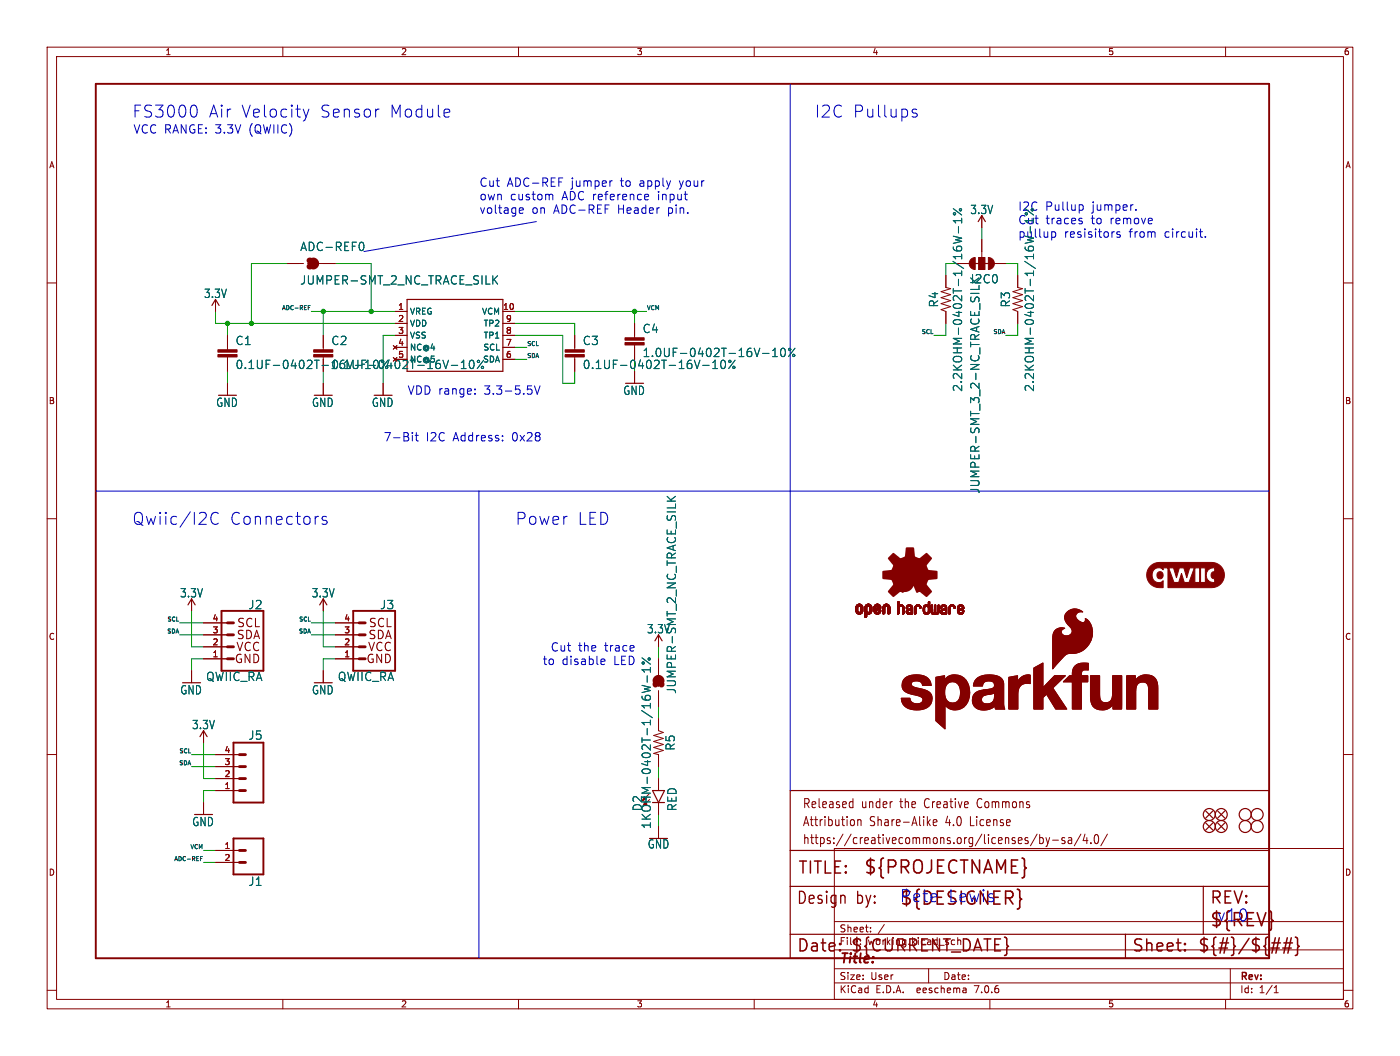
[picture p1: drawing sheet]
<svg xmlns="http://www.w3.org/2000/svg" width="297mm" height="224mm" viewBox="0 0 297 224" stroke-linecap="round" stroke-linejoin="round" font-family="sans-serif">
<defs><g id="words">
<g font-size="3.8" fill="#840000">
<text x="183.1" y="185.7">${PROJECTNAME}</text>
<text x="190.8" y="192.3">${DESIGNER}</text>
<text x="256.5" y="196.9">${REV}</text>
</g>
<g font-size="3.5" fill="#0000c2">
<text x="27.9" y="25.2">FS3000</text>
<text x="44.1" y="25.2">Air</text>
<text x="50.9" y="25.2">Velocity</text>
<text x="67.6" y="25.2">Sensor</text>
<text x="82.3" y="25.2">Module</text>
<text x="172.7" y="25.2">I2C</text>
<text x="180.8" y="25.2">Pullups</text>
<text x="27.9" y="111.5">Qwiic/I2C</text>
<text x="48.6" y="111.5">Connectors</text>
<text x="109.2" y="111.5">Power</text>
<text x="122.4" y="111.5">LED</text>
<text x="190.8" y="191.5">Pete</text>
<text x="201" y="191.5">Lewis</text>
<text x="258.1" y="195.6">v10</text>
</g>
<g font-size="3.5" fill="#840000">
<text x="169.2" y="185.7">TITLE:</text>
<text x="168.9" y="192.1">Design</text>
<text x="181.6" y="192.1">by:</text>
<text x="256.5" y="192.1">REV:</text>
<text x="168.9" y="202.2">Date:</text>
<text x="180.3" y="202.2">${CURRENT_DATE}</text>
<text x="240" y="202.2">Sheet:</text>
<text x="254" y="202.2">${#}/${##}</text>
</g>
<text font-size="2.8" fill="#840000" x="178" y="204.8">Title:</text>
<g font-size="2.7" fill="#840000">
<text x="170.2" y="171.7">Released</text>
<text x="182.7" y="171.7">under</text>
<text x="191.1" y="171.7">the</text>
<text x="196.5" y="171.7">Creative</text>
<text x="208" y="171.7">Commons</text>
<text x="170.2" y="175.5">Attribution</text>
<text x="170.2" y="179.3">https://creativecommons.org/licenses/by-sa/4.0/</text>
<text x="184.5" y="175.5">Share-Alike</text>
<text x="200.8" y="175.5">4.0</text>
<text x="206.2" y="175.5">License</text>
</g>
<g font-size="2.5" fill="#0000c2">
<text x="28.2" y="28.5">VCC RANGE: 3.3V</text>
<text x="52.8" y="28.5">(QWIIC)</text>
<text x="101.6" y="39.7">Cut</text>
<text x="107.5" y="39.7">ADC-REF</text>
<text x="121.1" y="39.7">jumper</text>
<text x="131.6" y="39.7">to</text>
<text x="135.7" y="39.7">apply</text>
<text x="144.3" y="39.7">your</text>
<text x="101.6" y="42.6">own</text>
<text x="101.6" y="45.5">voltage</text>
<text x="108.1" y="42.6">custom</text>
<text x="112.7" y="45.5">on</text>
<text x="117.4" y="45.5">ADC-REF</text>
<text x="119.2" y="42.6">ADC reference</text>
<text x="131" y="45.5">Header</text>
<text x="139.6" y="42.6">input</text>
<text x="141.7" y="45.5">pin.</text>
<text x="221.7" y="44.8">Pullup</text>
<text x="221.8" y="47.7">traces</text>
<text x="231.4" y="47.7">to</text>
<text x="231.6" y="44.8">jumper.</text>
<text x="235.5" y="47.7">remove</text>
<text x="225.7" y="50.6">resisitors</text>
<text x="239.5" y="50.6">from</text>
<text x="247" y="50.6">circuit.</text>
<text x="86.4" y="83.8">VDD range:</text>
<text x="102.7" y="83.8">3.3-5.5V</text>
<text x="81.3" y="93.7">7-Bit</text>
<text x="90.3" y="93.7">I2C</text>
<text x="96" y="93.7">Address:</text>
<text x="108.6" y="93.7">0x28</text>
<text x="115.1" y="141.2">to</text>
<text x="116.8" y="138.3">Cut</text>
<text x="119.2" y="141.2">disable</text>
<text x="122.7" y="138.3">the</text>
<text x="128.3" y="138.3">trace</text>
<text x="130.2" y="141.2">LED</text>
</g>
<g font-size="2.5" fill="#006464">
<text x="205.8" y="45.6">3.3V</text>
<text x="215.9" y="44.8">I2C</text>
<text x="215.9" y="47.7">Cut</text>
<text x="63.6" y="53.4">ADC-REF0</text>
<text x="215.9" y="50.6">pullup</text>
<text x="43.2" y="63.4">3.3V</text>
<text x="63.6" y="60.6">JUMPER-SMT_2_NC_TRACE_SILK</text>
<text x="199.2" y="65.3" transform="rotate(-90 199.2 65.3)">R4</text>
<text x="205.8" y="60.3">I2C0</text>
<text x="214.5" y="65.3" transform="rotate(-90 214.5 65.3)">R3</text>
<text x="136.2" y="70.8">C4</text>
<text x="49.9" y="73.4">C1</text>
<text x="70.2" y="73.4">C2</text>
<text x="123.5" y="73.4">C3</text>
<text x="136.2" y="75.9">1.0UF-0402T-16V-10%</text>
<text x="49.9" y="78.5">0.1UF-0402T-16V-10%</text>
<text x="70.2" y="78.5">0.1UF-0402T-16V-10%</text>
<text x="123.5" y="78.5">0.1UF-0402T-16V-10%</text>
<text x="132.1" y="84">GND</text>
<text x="204.3" y="83.2" transform="rotate(-90 204.3 83.2)">2.2KOHM-0402T-1/16W-1%</text>
<text x="219.6" y="83.2" transform="rotate(-90 219.6 83.2)">2.2KOHM-0402T-1/16W-1%</text>
<text x="45.8" y="86.5">GND</text>
<text x="66.1" y="86.5">GND</text>
<text x="78.8" y="86.5">GND</text>
<text x="208" y="104.8" transform="rotate(-90 208 104.8)">JUMPER-SMT_3_2-NC_TRACE_SILK</text>
<text x="38.1" y="126.9">3.3V</text>
<text x="52.6" y="129.4">J2</text>
<text x="66.1" y="126.9">3.3V</text>
<text x="80.6" y="129.4">J3</text>
<text x="137.2" y="134.5">3.3V</text>
<text x="38.2" y="147.5">GND</text>
<text x="43.7" y="144.6">QWIIC_RA</text>
<text x="66.1" y="147.5">GND</text>
<text x="71.6" y="144.6">QWIIC_RA</text>
<text x="143.6" y="147.2" transform="rotate(-90 143.6 147.2)">JUMPER-SMT_2_NC_TRACE_SILK</text>
<text x="40.7" y="154.8">3.3V</text>
<text x="52.6" y="157.1">J5</text>
<text x="143.4" y="159.3" transform="rotate(-90 143.4 159.3)">R5</text>
<text x="136.4" y="172.1" transform="rotate(-90 136.4 172.1)">D2</text>
<text x="143.7" y="172.1" transform="rotate(-90 143.7 172.1)">RED</text>
<text x="40.7" y="175.4">GND</text>
<text x="138.3" y="175.9" transform="rotate(-90 138.3 175.9)">1KOHM-0402T-1/16W-1%</text>
<text x="137.3" y="180.1">GND</text>
<text x="52.6" y="188.1">J1</text>
</g>
<g font-size="2.5" fill="#840000">
<text x="50.1" y="135.8">SDA</text>
<text x="50.2" y="133.3">SCL</text>
<text x="78" y="135.8">SDA</text>
<text x="78.1" y="133.3">SCL</text>
<text x="49.6" y="140.9">GND</text>
<text x="50" y="138.4">VCC</text>
<text x="77.6" y="140.9">GND</text>
<text x="77.9" y="138.4">VCC</text>
</g>
<g font-size="2.1" fill="#840000">
<text x="178" y="197.9">Sheet:</text>
<text x="178" y="200.6">File:</text>
<text x="184.1" y="200.6">working.kicad_sch</text>
<text x="178" y="208">Size:</text>
<text x="184.7" y="208">User</text>
<text x="200" y="208">Date:</text>
<text x="263" y="208.2">Rev:</text>
<text x="178" y="210.8">KiCad</text>
<text x="185.7" y="210.8">E.D.A.</text>
<text x="194.6" y="210.8">eeschema</text>
<text x="207" y="210.8">7.0.6</text>
<text x="263" y="210.8">Id:</text>
<text x="267.1" y="210.8">1/1</text>
</g>
<g font-size="1.8" fill="#840000">
<text x="35" y="11.9">1</text>
<text x="85" y="11.9">2</text>
<text x="135" y="11.9">3</text>
<text x="185" y="11.9">4</text>
<text x="235" y="11.9">5</text>
<text x="285" y="11.9">6</text>
<text x="10.3" y="35.9">A</text>
<text x="285.3" y="35.9">A</text>
<text x="10.3" y="85.9">B</text>
<text x="285.3" y="85.9">B</text>
<text x="10.3" y="135.9">C</text>
<text x="285.3" y="135.9">C</text>
<text x="10.3" y="185.9">D</text>
<text x="285.3" y="185.9">D</text>
<text x="35" y="213.8">1</text>
<text x="85" y="213.8">2</text>
<text x="135" y="213.8">3</text>
<text x="185" y="213.8">4</text>
<text x="235" y="213.8">5</text>
<text x="285" y="213.8">6</text>
</g>
<g font-size="1.8" fill="#a90000">
<text x="84.4" y="65.8">1</text>
<text x="106.6" y="65.8">10</text>
<text x="84.4" y="68.3">2</text>
<text x="84.4" y="70.9">3</text>
<text x="107.2" y="70.9">8</text>
<text x="107.2" y="68.3">9</text>
<text x="84.4" y="73.4">4</text>
<text x="84.4" y="75.9">5</text>
<text x="107.2" y="75.9">6</text>
<text x="107.2" y="73.4">7</text>
<text x="45" y="131.8">4</text>
<text x="73" y="131.8">4</text>
<text x="45" y="136.9">2</text>
<text x="45" y="134.4">3</text>
<text x="73" y="136.9">2</text>
<text x="73" y="134.4">3</text>
<text x="45" y="139.4">1</text>
<text x="73" y="139.4">1</text>
<text x="47.6" y="159.8">4</text>
<text x="47.6" y="167.4">1</text>
<text x="47.6" y="164.8">2</text>
<text x="47.6" y="162.3">3</text>
<text x="47.6" y="180.1">1</text>
<text x="47.6" y="182.6">2</text>
</g>
<g font-size="1.8" fill="#006464">
<text x="86.9" y="66.9">VREG</text>
<text x="86.9" y="69.4">VDD</text>
<text x="86.9" y="72">VSS</text>
<text x="102.2" y="66.9">VCM</text>
<text x="102.5" y="72">TP1</text>
<text x="102.5" y="69.4">TP2</text>
<text x="86.9" y="74.5">NC@4</text>
<text x="86.9" y="77.1">NC@5</text>
<text x="102.4" y="77.1">SDA</text>
<text x="102.5" y="74.5">SCL</text>
</g>
<g font-size="1.2" fill="#0f0f0f">
<text x="59.7" y="65.8">ADC-REF</text>
<text x="137.2" y="65.8">VCM</text>
<text x="195.4" y="70.9">SCL</text>
<text x="210.6" y="70.9">SDA</text>
<text x="111.8" y="73.4">SCL</text>
<text x="111.8" y="76">SDA</text>
<text x="35.4" y="131.8">SCL</text>
<text x="63.3" y="131.8">SCL</text>
<text x="35.3" y="134.4">SDA</text>
<text x="63.3" y="134.4">SDA</text>
<text x="37.9" y="159.8">SCL</text>
<text x="37.9" y="162.3">SDA</text>
<text x="36.8" y="182.6">ADC-REF</text>
<text x="40.2" y="180.1">VCM</text>
</g>
</g></defs>
<g fill="none" stroke="#840000" stroke-width=".21">
<path d="M10 10h277v203.9h-277zM12 12h273v199.9h-273zM60 10v2M110 10v2M160 10v2M210 10v2M260 10v2M10 60h2M61 55.9h3.4M67.7 55.9h3.4M200.7 58.4v2.6l1 .2-2.1 .6 2.1 .7-2.1 .6 2.1 .7-2.1 .6 2.1 .6-2.1 .7 1.1 .3v2.6M203.2 55.9h2.5"/>
<path d="M207.6 54.6h1.3v2.6h-1.3zM208.3 45.7v2.6M208.3 50.8v3.8M210.8 55.9h2.6M215.9 58.4v2.6l1 .2-2 .6 2 .7-2 .6 2 .7-2 .6 2 .6-2 .7 1 .3v2.6M285 60h2M45.7 63.5v2.5M48.3 71.1v3.1M48.3 75.7v3M68.6 71.1v3.1M68.6 75.7v.5M83.4 73.3l.8 .7"/>
<path d="M83.8 66h2.6M83.8 68.6h2.6M83.8 71.1h2.6M83.8 73.7h2.6M84.2 73.3l-.8 .7M106.7 66h2.5M106.7 68.6h2.5M106.7 71.1h2.5M106.7 73.7h2.5M106.7 76.2h2.5M121.9 71.1v3.1M121.9 75.7v3"/>
<path d="M134.6 68.6v3M134.6 73.2v3M134.6 78.7v2.6M48.3 81.3v2.5M68.6 81.3v2.5M81.3 81.3v2.5M10 110h2M285 110h2M40.6 127v2.5M43.2 139.7h5.1M43.2 137.2h5.1M43.2 134.6h5.1"/>
<path d="M43.2 132.1h5.1M68.6 127v2.5M71.1 139.7h5.1M71.1 137.2h5.1M71.1 134.6h5.1M71.1 132.1h5.1M139.7 134.6v2.6M139.7 139.7v3.4M10 160h2M40.6 142.2v2.6M43.2 154.9v2.6M68.6 142.2v2.6"/>
<path d="M139.7 146.4v3.5M139.7 152.4v2.5l1 .4-2 .7 2 .6-2 .6 2 .7-2 .6 2 .6-2 .7 1 .2v2.6M285 160h2M43.2 170.2v2.5M45.7 160h5.1M45.7 167.6h5.1M45.7 165.1h5.1M45.7 162.6h5.1M139.7 165.1v2.5M139.7 170.2v2.5M139.7 175.3v2.5M177 179.9h108v32h-108z"/>
<path d="M180.5 170l.4 .1M180.9 169.3v2M180.9 171.2l-.4 .1M181.2 174v.9M182 173.8v1.3M182 174l.2-.2 .4 .1 .1 1.2M196.9 174.4l.5 .7M197.4 173.8l-.7 .7M198 174.4l.8-.1-.1-.4-.5-.1-.2 .3 .1 .9h.6M220 176.9l-1.4 2.5M220.6 177v1.9M220.6 177.7l.4-.1 .3 .4-.1 .8h-.6"/>
<path d="M221.9 177.6l.4 1.3M222.3 178.9l-.4 .6M222.7 177.6l-.4 1.3M223.3 178.2h1.2M225.9 177.7l-.4-.1-.2 .3v.3l.6 .1v.5h-.6M226.7 177.7h.6l.1 1.2M227.4 178.1l-.6 .1a.4 .4 0 0 0-.2 .3 .4 .4 0 0 0 .2 .4l.6-.1M229.3 176.9l-1.4 2.5M230.2 176.9l-.4 1.4h1M230.6 177.6v1.3M231.4 178.7v.2M232.4 177.1l.3-.1a1.34 1.34 0 0 1 0 1.9h-.2a1.44 1.44 0 0 1-.1-1.8z"/>
<path d="M234.9 176.9l-1.4 2.5M45.7 180.3h5.1M45.7 182.9h5.1M177 195.4h108M184.7 197.5v.1M184.7 196.7v.1M187.6 196l-1.3 2M10 210h2M60 211.9v2M110 211.9v2M160 211.9v2M177 208.4h108"/>
<path d="M177 205.4h108M177 201.4h108M197 205.4v3M204.9 209.6l.1 .9M205 210.4l-.2 .1M205 209.9h-.2M210 211.9v2M260 211.9v2M261 205.4v6.5M270.3 210.5h.9M270.3 209.4l.4-.4v1.5M285 210h2"/>
</g>
<path d="M20.3 17.8h248.9v185.4h-248.9zM47 129.5h8.9v12.7h-8.9zM74.9 129.5h8.9v12.7h-8.9zM49.5 157.5h6.4v12.7h-6.4zM49.5 177.8h6.4v7.6h-6.4z" fill="none" stroke="#840000" stroke-width=".41"/>
<g fill="none" stroke="#840000" stroke-width=".61">
<path d="M48.3 139.7h1.2M48.3 137.2h1.2M48.3 134.6h1.2M48.3 132.1h1.2M76.2 139.7h1.3M76.2 137.2h1.3M76.2 134.6h1.3M76.2 132.1h1.3M50.8 167.6h1.3M50.8 165.1h1.3M50.8 162.6h1.3M50.8 160h1.3"/>
<path d="M50.8 180.3h1.3M50.8 182.9h1.3"/>
</g>
<g fill="none" stroke="#840000" stroke-width=".25">
<path d="M65.3 55.9h1.8M206.5 55.9h3.8M207.5 47l.8-1.3 .7 1.3M45 64.8l.7-1.3 .8 1.3M86.4 63.5h20.3v15.2h-20.3zM39.9 128.3l.7-1.3 .8 1.3M67.8 128.3l.8-1.3 .7 1.3M138.9 135.9l.8-1.3 .8 1.3M42.4 156.2l.8-1.3 .7 1.3M139.7 143.8v1.7M138.4 170.2h2.6M138.4 167.6h2.6l-1.3 2.6z"/>
<path d="M167.6 167.6h101.6v35.6h-101.6zM255.8 174.5l1.5 1.5M255.8 172l1.5 1.5M257.3 174.5l-1.5 1.5M257.3 172l-1.5 1.5M258.3 174.5l1.5 1.5M258.3 172l1.5 1.5M259.8 172l-1.5 1.5M259.8 174.5l-1.5 1.5M167.6 198.1h101.6M167.6 180.3h101.6M167.6 188h101.6"/>
<path d="M238.8 198.1v5.1M255.3 188v10.1"/>
<circle cx="256.5" cy="175.3" r="1.27"/>
<circle cx="256.5" cy="172.7" r="1.27"/>
<circle cx="259.1" cy="172.7" r="1.27"/>
<circle cx="259.1" cy="175.3" r="1.27"/>
<circle cx="264.2" cy="172.7" r="1.27"/>
<circle cx="264.2" cy="175.3" r="1.27"/>
<circle cx="266.7" cy="172.7" r="1.27"/>
<circle cx="266.7" cy="175.3" r="1.27"/>
</g>
<g fill="#840000" stroke="#840000" stroke-width=".21">
<path d="M245.6 121.4a.7 .7 0 0 1 1 .1 .7 .7 0 0 1 0 1 .7 .7 0 0 1-1 0 .92 .92 0 0 1 0-1.1z"/>
<path d="M244.1 120l.8-.5 1-.2h11.2a2.67 2.67 0 0 1 2.7 2.7 2.67 2.67 0 0 1-2.8 2.6h-9.2v-4.2h.1l1.2 3.1h.9l.7-1.9 .5 1.9h1l1.2-3.1h.1v3.1h2.2l.6-.4 .5 .3 .9 .1v-.8a.73 .73 0 0 1-.8-.7 .73 .73 0 0 1 .8-.8v-.8h-.2a1.59 1.59 0 0 0-1.5 .9 1.59 1.59 0 0 0 .3 1.8l-.6 .4v-3.1h-1v3.1h-.2v-3.1h-2.1l-.6 2.1-.6-2.1h-1l-.6 2.1-.7-2.1h-2.1v.4a1.41 1.41 0 0 0-1.8-.2 1.41 1.41 0 0 0-.6 1.7 1.35 1.35 0 0 0 .9 1.2 1.35 1.35 0 0 0 1.5-.4v1.5h-.8a2.67 2.67 0 0 1-2.5-1.6 2.67 2.67 0 0 1 .6-3z"/>
<path d="M132.6 72.6h4.1v.6h-4.1z"/>
<path d="M132.6 71.6h4.1v.5h-4.1z"/>
<path d="M203.8 146.8l1.9 .1-.4 2-1.7-.8z"/>
<path d="M219.3 141.7l2-1.1v5.2l2.4-2.5h2.3l-2.7 2.6 3 4.5h-2.3l-2-3.2-.7 .7v2.5h-2z"/>
<path d="M208.7 146.3l1.2-.2 .3 1.1-1.2 .2z"/>
<path d="M214 143.6l1.9-.3v1.3a2.34 2.34 0 0 1 2.7-1.4v1.8a2.13 2.13 0 0 0-2.7 2.6v2.8h-1.9z"/>
<path d="M231.3 143.3h2v2a7.9 7.9 0 0 0 .3 3.3 1.43 1.43 0 0 0 1.6 .3 1.43 1.43 0 0 0 .8-1.4v-4.2h2l-.1 7.1h-1.1a.52 .52 0 0 1-.7-.1 .52 .52 0 0 1 0-.7v-.2a2.68 2.68 0 0 1-4.5-.1l-.2-1z"/>
<path d="M239 143.3h1.2a.52 .52 0 0 1 .6 .1 .52 .52 0 0 1 .1 .6v.3a2.68 2.68 0 0 1 4.5 0l.2 1.1v5h-1.9v-2a7.9 7.9 0 0 0-.3-3.3 1.42 1.42 0 0 0-1.6-.4 1.42 1.42 0 0 0-.8 1.5l-.1 4.2h-1.9z"/>
<path d="M198.5 143.6l1.9-.3v.9a2.88 2.88 0 0 1 3-1.1 2.88 2.88 0 0 1 2.1 2.4l.2 1.4-1.9-.1a1.87 1.87 0 0 0-2.2-2.2 2.39 2.39 0 0 0-1.1 3.1 1.6 1.6 0 0 0 1.4 1.4 1.6 1.6 0 0 0 1.7-1l1.7 .8a2.81 2.81 0 0 1-4.8 .6v5.1l-2-1.8z"/>
<path d="M191.9 143.9a4.4 4.4 0 0 1 5 0l.5 .9 .2 .5h-1.9a1.39 1.39 0 0 0-2.4-.4 .88 .88 0 0 0 1 .9 6.3 6.3 0 0 1 3 1.1 2.23 2.23 0 0 1-1.6 3.5 4 4 0 0 1-4.2-1.2l-.3-1.1h1.8a1.51 1.51 0 0 0 1.2 1.1 1.51 1.51 0 0 0 1.6-.6v-.4a4 4 0 0 0-2.6-1 1.9 1.9 0 0 1-1.8-1.3 1.9 1.9 0 0 1 .5-2z"/>
<path d="M228.1 141.2a4.3 4.3 0 0 1 2.8-.6l-.1 1.5a.95 .95 0 0 0-1.4 .9v.1a.62 .62 0 0 0 .9 .2h.5v1.3h-1.4v5.8h-1.9v-5.8h-1.9l.8-.8a.99 .99 0 0 1 1.1-.5v-.3a2.67 2.67 0 0 1 .6-1.8z"/>
<path d="M226.3 129.9a2.45 2.45 0 0 1 3.4-.1 1.05 1.05 0 0 0-1.4 .5 1.05 1.05 0 0 0 .6 1.4 .71 .71 0 0 0 .9 .3 .71 .71 0 0 0 .5-.7l-.1-.1a4 4 0 0 1 .5 5.9 4.4 4.4 0 0 1-3.9 1.5 5.5 5.5 0 0 0-2.5 2.2l-1 1v-6.4a1.94 1.94 0 0 1 2.6-2.2 .82 .82 0 0 0-.8 .9 .82 .82 0 0 0 1 .7 1.1 1.1 0 0 0 1.3-.6 1.1 1.1 0 0 0-.4-1.3 2.08 2.08 0 0 1-.7-3z"/>
<path d="M207.2 143.9a4.8 4.8 0 0 1 5.3 0 5.3 5.3 0 0 1 .4 3.1v2.3l.3 1.1h-1.4a.56 .56 0 0 1-.6-.1 .56 .56 0 0 1-.1-.6 3.3 3.3 0 0 1-4.4 .1 2.19 2.19 0 0 1-.1-2.4 2.19 2.19 0 0 1 2.1-1.1l.3 1.1a.96 .96 0 0 0-.8 1.1 .96 .96 0 0 0 1.2 .8 1.68 1.68 0 0 0 1.6-2.1v-.3l-.8 .3-.3-1.1a.91 .91 0 0 0 1.1-1 .91 .91 0 0 0-1.3-.7 1.09 1.09 0 0 0-1.3 1.1h-1.9l.2-.9z"/>
<path d="M119.9 75.2h4.1v.5h-4.1z"/>
<path d="M119.9 74.2h4.1v.5h-4.1z"/>
<path d="M181.6 129.5l.4 .1z"/>
<path d="M181.6 129.5h.4z"/>
<path d="M181.6 129.4l.4 .1z"/>
<path d="M181.6 129.4h.4z"/>
<path d="M181.6 129.3l.4 .1z"/>
<path d="M181.6 129.3h.4z"/>
<path d="M181.6 129.2l.4 .1z"/>
<path d="M181.6 129.2h.4z"/>
<path d="M181.6 129.1l.4 .1z"/>
<path d="M181.6 129.1h.4z"/>
<path d="M181.6 129l.4 .1z"/>
<path d="M181.6 129h.4z"/>
<path d="M181.6 128.9l.4 .1z"/>
<path d="M181.6 128.9h.4z"/>
<path d="M181.6 128.8l.4 .1z"/>
<path d="M181.6 128.8h.4z"/>
<path d="M181.6 129.6h.4z"/>
<path d="M181.6 128.7l.4 .1z"/>
<path d="M181.6 128.7h.4z"/>
<path d="M181.6 129.7h.5z"/>
<path d="M181.6 129.7h.4z"/>
<path d="M181.6 129.6l.4 .1z"/>
<path d="M181.6 128.6l.4 .1z"/>
<path d="M181.6 128.6h.4z"/>
<path d="M181.6 129.8h.5z"/>
<path d="M181.6 129.7l.5 .1z"/>
<path d="M181.6 128.6h.5z"/>
<path d="M181.6 129.8h.6z"/>
<path d="M181.6 128.5l.5 .1z"/>
<path d="M181.6 128.5h.5z"/>
<path d="M181.6 128.5h.6z"/>
<path d="M181.7 129.8h.5z"/>
<path d="M181.7 128.5h.5z"/>
<path d="M181.7 129.9h1.3z"/>
<path d="M181.7 129.8l.6 .1z"/>
<path d="M181.7 128.5h1.2z"/>
<path d="M181.7 129.9h1.2z"/>
<path d="M181.7 128.4l1.2 .1z"/>
<path d="M181.7 128.4h1.2z"/>
<path d="M181.7 129.9l1.2 .1z"/>
<path d="M181.7 130h1.2z"/>
<path d="M181.8 130h1.1z"/>
<path d="M181.8 128.3l1.1 .1z"/>
<path d="M181.8 130h1z"/>
<path d="M181.8 128.3h1z"/>
<path d="M181.8 130l1 .1z"/>
<path d="M181.8 130.1h1z"/>
<path d="M181.9 130.1h.9z"/>
<path d="M181.9 128.3h.9z"/>
<path d="M181.9 130.1h.8z"/>
<path d="M181.9 128.2l.8 .1z"/>
<path d="M181.9 128.2h.8z"/>
<path d="M181.9 130.1l.8 .1z"/>
<path d="M182 128.2h.7z"/>
<path d="M182 130.2h.7z"/>
<path d="M182 130.2h.6z"/>
<path d="M182 128.2h.6z"/>
<path d="M182 128.1l.6 .1z"/>
<path d="M182.1 128.1h.4z"/>
<path d="M182.1 130.2h.4z"/>
<path d="M182.2 128.1h.3z"/>
<path d="M182.2 130.2h.2z"/>
<path d="M182.2 128.1h.2z"/>
<path d="M182.4 128.5h.6z"/>
<path d="M182.4 129.8l.6 .1z"/>
<path d="M182.4 129.8h.6z"/>
<path d="M182.5 129.8h.5z"/>
<path d="M182.5 128.5h.5z"/>
<path d="M182.5 128.5l.5 .1z"/>
<path d="M182.5 128.6h.5z"/>
<path d="M182.5 129.7l.5 .1z"/>
<path d="M182.5 129.7h.5z"/>
<path d="M182.6 129.7h.4z"/>
<path d="M182.6 128.6h.4z"/>
<path d="M182.6 128.6l.4 .1z"/>
<path d="M182.6 128.7h.4z"/>
<path d="M182.6 129.6l.4 .1z"/>
<path d="M182.6 129.6h.4z"/>
<path d="M182.6 128.7l.4 .1z"/>
<path d="M182.6 129.5l.4 .1z"/>
<path d="M182.6 129.5h.4z"/>
<path d="M182.6 129.4l.4 .1z"/>
<path d="M182.6 129.4h.4z"/>
<path d="M182.6 129.3l.4 .1z"/>
<path d="M182.6 129.3h.4z"/>
<path d="M182.6 129.2l.4 .1z"/>
<path d="M182.6 129.2h.4z"/>
<path d="M182.6 129.1l.4 .1z"/>
<path d="M182.6 129.1h.4z"/>
<path d="M182.6 129l.4 .1z"/>
<path d="M182.6 129h.4z"/>
<path d="M182.6 128.9l.4 .1z"/>
<path d="M182.6 128.9h.4z"/>
<path d="M182.6 128.8l.4 .1z"/>
<path d="M182.6 128.8h.4z"/>
<path d="M183.5 130.9h.2z"/>
<path d="M183.5 130.8l.3 .1z"/>
<path d="M183.5 130.8h.3z"/>
<path d="M183.5 130.8h.4z"/>
<path d="M183.5 130.7l.4 .1z"/>
<path d="M183.5 130.7h.4z"/>
<path d="M183.5 130.6l.4 .1z"/>
<path d="M183.5 130.6h.4z"/>
<path d="M183.5 130.5l.4 .1z"/>
<path d="M183.5 130.5h.4z"/>
<path d="M183.5 130.4l.4 .1z"/>
<path d="M183.5 130.4h.4z"/>
<path d="M183.5 130.3l.4 .1z"/>
<path d="M183.5 130.3h.4z"/>
<path d="M183.5 130.2l.4 .1z"/>
<path d="M183.5 130.2h.4z"/>
<path d="M183.5 130.2h1z"/>
<path d="M183.5 130.2h1.1z"/>
<path d="M183.5 130.1l1.1 .1z"/>
<path d="M183.5 130.1h1.1z"/>
<path d="M183.5 130.1h1.2z"/>
<path d="M183.5 130l1.2 .1z"/>
<path d="M183.5 130h1.2z"/>
<path d="M183.5 130h1.3z"/>
<path d="M183.5 129.9l1.3 .1z"/>
<path d="M183.5 129.9h1.3z"/>
<path d="M183.5 129.9h1.4z"/>
<path d="M183.5 129.8l.7 .1z"/>
<path d="M183.5 129.8h.6z"/>
<path d="M183.5 129.8h.5z"/>
<path d="M183.5 129.7l.5 .1z"/>
<path d="M183.5 129.7h.5z"/>
<path d="M183.5 129.7h.4z"/>
<path d="M183.5 129.6l.4 .1z"/>
<path d="M183.5 129.6h.4z"/>
<path d="M183.5 129.5l.4 .1z"/>
<path d="M183.5 129.5h.4z"/>
<path d="M183.5 129.4l.4 .1z"/>
<path d="M183.5 129.4h.4z"/>
<path d="M183.5 129.3l.4 .1z"/>
<path d="M183.5 129.3h.4z"/>
<path d="M183.5 129.2l.4 .1z"/>
<path d="M183.5 129.2h.4z"/>
<path d="M183.5 129.1l.4 .1z"/>
<path d="M183.5 129.1h.4z"/>
<path d="M183.5 129l.4 .1z"/>
<path d="M183.5 129h.4z"/>
<path d="M183.5 128.9l.4 .1z"/>
<path d="M183.5 128.9h.4z"/>
<path d="M183.5 128.8l.4 .1z"/>
<path d="M183.5 128.8h.4z"/>
<path d="M183.5 128.7l.4 .1z"/>
<path d="M183.5 128.7h.4z"/>
<path d="M183.5 128.6l.5 .1z"/>
<path d="M183.5 130.9h.1z"/>
<path d="M183.5 128.6h.5z"/>
<path d="M183.5 128.5l.6 .1z"/>
<path d="M183.6 128.5h.5z"/>
<path d="M183.6 128.5h1.3z"/>
<path d="M183.6 128.4l1.2 .1z"/>
<path d="M183.6 128.4h1.2z"/>
<path d="M183.7 128.4h1.1z"/>
<path d="M183.7 128.3l1.1 .1z"/>
<path d="M183.7 128.3h1.1z"/>
<path d="M183.7 128.3h1z"/>
<path d="M183.8 128.3h.9z"/>
<path d="M183.8 128.2l.9 .1z"/>
<path d="M183.8 128.2h.8z"/>
<path d="M183.9 128.2h.7z"/>
<path d="M183.9 128.2h.6z"/>
<path d="M184 130.2h.5z"/>
<path d="M184 128.1l.5 .1z"/>
<path d="M184 130.2h.4z"/>
<path d="M184 128.1h.4z"/>
<path d="M184.1 130.2h.3z"/>
<path d="M184.1 128.1h.3z"/>
<path d="M184.1 128.1h.2z"/>
<path d="M184.1 130.2h.2z"/>
<path d="M184.3 128.5h.6z"/>
<path d="M184.3 129.8l.6 .1z"/>
<path d="M184.3 129.8h.6z"/>
<path d="M184.4 129.8h.5z"/>
<path d="M184.4 128.5h.5z"/>
<path d="M184.4 128.5l.5 .1z"/>
<path d="M184.4 128.6h.5z"/>
<path d="M184.5 129.7l.4 .1z"/>
<path d="M184.5 128.6h.4z"/>
<path d="M184.5 129.7h.4z"/>
<path d="M184.5 128.6l.4 .1z"/>
<path d="M184.5 128.7h.4z"/>
<path d="M184.5 129.6l.4 .1z"/>
<path d="M184.5 129.6h.5z"/>
<path d="M184.5 128.7h.5z"/>
<path d="M184.6 129.6h.4z"/>
<path d="M184.6 128.7h.4z"/>
<path d="M184.6 129.5l.4 .1z"/>
<path d="M184.6 128.8h.4z"/>
<path d="M184.6 128.7l.4 .1z"/>
<path d="M184.6 129.5h.4z"/>
<path d="M184.6 129.4l.4 .1z"/>
<path d="M184.6 129.4h.4z"/>
<path d="M184.6 129.3l.4 .1z"/>
<path d="M184.6 129.3h.4z"/>
<path d="M184.6 129.2l.4 .1z"/>
<path d="M184.6 129.2h.4z"/>
<path d="M184.6 129.1l.4 .1z"/>
<path d="M184.6 129.1h.4z"/>
<path d="M184.6 129l.4 .1z"/>
<path d="M184.6 129h.4z"/>
<path d="M184.6 128.9l.4 .1z"/>
<path d="M184.6 128.9h.4z"/>
<path d="M184.6 128.8l.4 .1z"/>
<path d="M185.4 129.6l.4 .1z"/>
<path d="M185.4 129.6h.4z"/>
<path d="M185.4 129.5l.4 .1z"/>
<path d="M185.4 129.5h.4z"/>
<path d="M185.4 129.5h.5z"/>
<path d="M185.4 129.4l.5 .1z"/>
<path d="M185.4 129.4h.6z"/>
<path d="M185.4 129.4h.7z"/>
<path d="M185.4 129.3l.8 .1z"/>
<path d="M185.4 129.3h.8z"/>
<path d="M185.4 129.3h.9z"/>
<path d="M185.4 129.3h1z"/>
<path d="M185.4 129.2l1 .1z"/>
<path d="M185.4 129.2h1z"/>
<path d="M185.4 129.2h1.1z"/>
<path d="M185.4 129.2h1.2z"/>
<path d="M185.4 129.1l1.2 .1z"/>
<path d="M185.4 129.1h1.3z"/>
<path d="M185.4 129.1h1.4z"/>
<path d="M185.4 129l.4 .1z"/>
<path d="M185.4 129h.4z"/>
<path d="M185.4 128.9l.4 .1z"/>
<path d="M185.4 128.9h.4z"/>
<path d="M185.4 128.8l.4 .1z"/>
<path d="M185.4 128.8h.4z"/>
<path d="M185.4 128.7l.4 .1z"/>
<path d="M185.4 128.7h.4z"/>
<path d="M185.4 129.7h.5z"/>
<path d="M185.4 129.7h.4z"/>
<path d="M185.4 128.6l.4 .1z"/>
<path d="M185.4 128.6h.5z"/>
<path d="M185.4 129.8h.5z"/>
<path d="M185.4 129.7l.5 .1z"/>
<path d="M185.5 129.8h.5z"/>
<path d="M185.5 128.6h.4z"/>
<path d="M185.5 128.5l.5 .1z"/>
<path d="M185.5 128.5h.5z"/>
<path d="M185.5 129.9h1.3z"/>
<path d="M185.5 129.8l.6 .1z"/>
<path d="M185.5 128.5h.6z"/>
<path d="M185.5 128.5h1.3z"/>
<path d="M185.5 129.9h1.2z"/>
<path d="M185.5 128.4l1.3 .1z"/>
<path d="M185.5 128.4h1.3z"/>
<path d="M185.5 128.4h1.2z"/>
<path d="M185.6 129.9l1.1 .1z"/>
<path d="M185.6 128.4h1.1z"/>
<path d="M185.6 130h1.1z"/>
<path d="M185.6 128.3l1.1 .1z"/>
<path d="M185.6 128.3h1.1z"/>
<path d="M185.6 130h1z"/>
<path d="M185.6 130l1 .1z"/>
<path d="M185.6 128.3h1z"/>
<path d="M185.7 130.1h.9z"/>
<path d="M185.7 128.3h.9z"/>
<path d="M185.7 128.2l.9 .1z"/>
<path d="M185.7 130.1h.8z"/>
<path d="M185.7 128.2h.8z"/>
<path d="M185.8 130.1h.7z"/>
<path d="M185.8 128.2h.7z"/>
<path d="M185.8 130.1l.7 .1z"/>
<path d="M185.8 130.2h.7z"/>
<path d="M185.8 128.2h.6z"/>
<path d="M185.8 130.2h.6z"/>
<path d="M185.9 128.1l.5 .1z"/>
<path d="M185.9 130.2h.5z"/>
<path d="M185.9 129l.9 .1z"/>
<path d="M185.9 129h.9z"/>
<path d="M185.9 128.1h.4z"/>
<path d="M185.9 130.2h.4z"/>
<path d="M186 128.1h.3z"/>
<path d="M186 130.2h.3z"/>
<path d="M186 129h.8z"/>
<path d="M186 130.2h.2z"/>
<path d="M186 128.1h.2z"/>
<path d="M186.1 129h.7z"/>
<path d="M186.1 128.9l.7 .1z"/>
<path d="M186.1 128.9h.7z"/>
<path d="M186.2 128.9h.6z"/>
<path d="M186.2 128.5h.6z"/>
<path d="M186.2 129.8l.6 .1z"/>
<path d="M186.3 129.8h.5z"/>
<path d="M186.3 128.9h.5z"/>
<path d="M186.3 128.5h.5z"/>
<path d="M186.3 128.8l.5 .1z"/>
<path d="M186.3 128.5l.5 .1z"/>
<path d="M186.3 128.6h.5z"/>
<path d="M186.4 129.8h.4z"/>
<path d="M186.4 128.6h.4z"/>
<path d="M186.4 129.7l.4 .1z"/>
<path d="M186.4 128.8h.4z"/>
<path d="M186.4 129.7h.4z"/>
<path d="M186.4 128.6l.4 .1z"/>
<path d="M186.4 128.7h.4z"/>
<path d="M186.4 129.6l.4 .1z"/>
<path d="M186.4 129.6h.4z"/>
<path d="M186.4 128.7l.4 .1z"/>
<path d="M186.5 129.6h.3z"/>
<path d="M186.5 129.5l.3 .1z"/>
<path d="M186.5 129.5h.3z"/>
<path d="M186.5 129.4l.3 .1z"/>
<path d="M186.5 129.4h.3z"/>
<path d="M186.6 129.4h.2z"/>
<path d="M186.7 129.3l.1 .1z"/>
<path d="M187.3 130.1l.3 .1z"/>
<path d="M187.3 130.1h.3z"/>
<path d="M187.3 130.1h.4z"/>
<path d="M187.3 130l.4 .1z"/>
<path d="M187.3 130h.4z"/>
<path d="M187.3 129.9l.4 .1z"/>
<path d="M187.3 129.9h.4z"/>
<path d="M187.3 129.8l.4 .1z"/>
<path d="M187.3 129.8h.4z"/>
<path d="M187.3 129.7l.4 .1z"/>
<path d="M187.3 129.7h.4z"/>
<path d="M187.3 129.6l.4 .1z"/>
<path d="M187.3 129.6h.4z"/>
<path d="M187.3 129.5l.4 .1z"/>
<path d="M187.3 129.5h.4z"/>
<path d="M187.3 129.4l.4 .1z"/>
<path d="M187.3 129.4h.4z"/>
<path d="M187.3 129.3l.4 .1z"/>
<path d="M187.3 129.3h.4z"/>
<path d="M187.3 129.2l.4 .1z"/>
<path d="M187.3 129.2h.4z"/>
<path d="M187.3 129.1l.4 .1z"/>
<path d="M187.3 129.1h.4z"/>
<path d="M187.3 129l.4 .1z"/>
<path d="M187.3 129h.4z"/>
<path d="M187.3 128.9l.4 .1z"/>
<path d="M187.3 128.9h.4z"/>
<path d="M187.3 128.8l.4 .1z"/>
<path d="M187.3 128.8h.4z"/>
<path d="M187.3 130.2h.3z"/>
<path d="M187.3 128.7l.4 .1z"/>
<path d="M187.3 128.7h.4z"/>
<path d="M187.3 130.2h.2z"/>
<path d="M187.3 128.7h.5z"/>
<path d="M187.3 128.6l.5 .1z"/>
<path d="M187.3 128.6h.5z"/>
<path d="M187.4 128.6h.4z"/>
<path d="M187.4 128.6h.5z"/>
<path d="M187.4 128.5l.5 .1z"/>
<path d="M187.4 128.5h.5z"/>
<path d="M187.4 128.5h.6z"/>
<path d="M187.4 128.5h1.3z"/>
<path d="M187.4 128.4l1.3 .1z"/>
<path d="M187.4 128.4h1.3z"/>
<path d="M187.4 128.4h1.2z"/>
<path d="M187.5 128.4h1.1z"/>
<path d="M187.5 128.3l1.1 .1z"/>
<path d="M187.5 128.3h1.1z"/>
<path d="M187.6 128.3h.9z"/>
<path d="M187.6 128.2l.9 .1z"/>
<path d="M187.6 128.2h.9z"/>
<path d="M187.6 128.2h.8z"/>
<path d="M187.7 128.2h.7z"/>
<path d="M187.7 128.2h.6z"/>
<path d="M187.8 128.1l.5 .1z"/>
<path d="M187.8 128.1h.5z"/>
<path d="M187.9 128.1h.3z"/>
<path d="M188 128.1h.2z"/>
<path d="M188.1 128.5h.6z"/>
<path d="M188.2 128.5h.5z"/>
<path d="M188.2 128.5l.5 .1z"/>
<path d="M188.2 128.6h.5z"/>
<path d="M188.3 128.6h.4z"/>
<path d="M188.3 128.6h.5z"/>
<path d="M188.3 128.6l.5 .1z"/>
<path d="M188.3 128.7h.5z"/>
<path d="M188.4 128.7h.4z"/>
<path d="M188.4 130.1l.3 .1z"/>
<path d="M188.4 130.1h.3z"/>
<path d="M188.4 130.1h.4z"/>
<path d="M188.4 130l.4 .1z"/>
<path d="M188.4 130h.4z"/>
<path d="M188.4 129.9l.4 .1z"/>
<path d="M188.4 129.9h.4z"/>
<path d="M188.4 129.8l.4 .1z"/>
<path d="M188.4 129.8h.4z"/>
<path d="M188.4 129.7l.4 .1z"/>
<path d="M188.4 129.7h.4z"/>
<path d="M188.4 129.6l.4 .1z"/>
<path d="M188.4 129.6h.4z"/>
<path d="M188.4 129.5l.4 .1z"/>
<path d="M188.4 129.5h.4z"/>
<path d="M188.4 129.4l.4 .1z"/>
<path d="M188.4 129.4h.4z"/>
<path d="M188.4 129.3l.4 .1z"/>
<path d="M188.4 129.3h.4z"/>
<path d="M188.4 129.2l.4 .1z"/>
<path d="M188.4 129.2h.4z"/>
<path d="M188.4 129.1l.4 .1z"/>
<path d="M188.4 129.1h.4z"/>
<path d="M188.4 129l.4 .1z"/>
<path d="M188.4 129h.4z"/>
<path d="M188.4 128.9l.4 .1z"/>
<path d="M188.4 128.9h.4z"/>
<path d="M188.4 128.8l.4 .1z"/>
<path d="M188.4 128.8h.4z"/>
<path d="M188.4 128.7l.4 .1z"/>
<path d="M188.4 130.2h.2z"/>
<path d="M190.4 130.2h.2z"/>
<path d="M190.4 127.7h.3z"/>
<path d="M190.4 130.2h.3z"/>
<path d="M190.4 130.1l.3 .1z"/>
<path d="M190.4 130.1h.3z"/>
<path d="M190.4 130l.3 .1z"/>
<path d="M190.4 130h.3z"/>
<path d="M190.4 129.9l.3 .1z"/>
<path d="M190.4 129.9h.3z"/>
<path d="M190.4 129.8l.3 .1z"/>
<path d="M190.4 129.8h.3z"/>
<path d="M190.4 129.7l.3 .1z"/>
<path d="M190.4 129.7h.3z"/>
<path d="M190.4 129.6l.3 .1z"/>
<path d="M190.4 129.6h.3z"/>
<path d="M190.4 129.5l.3 .1z"/>
<path d="M190.4 129.5h.3z"/>
<path d="M190.4 129.4l.3 .1z"/>
<path d="M190.4 129.4h.3z"/>
<path d="M190.4 129.3l.3 .1z"/>
<path d="M190.4 129.3h.3z"/>
<path d="M190.4 129.2l.3 .1z"/>
<path d="M190.4 129.2h.3z"/>
<path d="M190.4 129.1l.3 .1z"/>
<path d="M190.4 129.1h.3z"/>
<path d="M190.4 129l.3 .1z"/>
<path d="M190.4 129h.3z"/>
<path d="M190.4 128.9l.3 .1z"/>
<path d="M190.4 128.9h.3z"/>
<path d="M190.4 128.8l.3 .1z"/>
<path d="M190.4 128.8h.3z"/>
<path d="M190.4 128.7l.4 .1z"/>
<path d="M190.4 128.7h.4z"/>
<path d="M190.4 128.6l.4 .1z"/>
<path d="M190.4 128.6h.4z"/>
<path d="M190.4 128.6h.5z"/>
<path d="M190.4 128.6h.6z"/>
<path d="M190.4 128.5l.6 .1z"/>
<path d="M190.4 128.5h.6z"/>
<path d="M190.4 128.5h.7z"/>
<path d="M190.4 128.5h1.3z"/>
<path d="M190.4 128.5h1.2z"/>
<path d="M190.4 128.4l1.2 .1z"/>
<path d="M190.4 128.4h1.2z"/>
<path d="M190.4 128.4h1.1z"/>
<path d="M190.4 128.3l1.1 .1z"/>
<path d="M190.4 128.3h1.1z"/>
<path d="M190.4 128.3h1z"/>
<path d="M190.4 128.3h.3z"/>
<path d="M190.4 128.2l.3 .1z"/>
<path d="M190.4 128.2h.3z"/>
<path d="M190.4 128.1l.3 .1z"/>
<path d="M190.4 128.1h.3z"/>
<path d="M190.4 128l.3 .1z"/>
<path d="M190.4 128h.3z"/>
<path d="M190.4 127.9l.3 .1z"/>
<path d="M190.4 127.9h.3z"/>
<path d="M190.4 127.8l.3 .1z"/>
<path d="M190.4 127.8h.3z"/>
<path d="M190.4 127.7l.3 .1z"/>
<path d="M190.5 127.7h.2z"/>
<path d="M190.5 127.6l.2 .1z"/>
<path d="M190.5 127.6h.2z"/>
<path d="M190.6 127.6h.1z"/>
<path d="M190.8 128.3h.6z"/>
<path d="M190.9 128.3h.5z"/>
<path d="M190.9 128.3h.4z"/>
<path d="M191.2 128.5h.5z"/>
<path d="M191.2 128.5l.5 .1z"/>
<path d="M191.3 128.6h.4z"/>
<path d="M191.4 128.6h.3z"/>
<path d="M191.4 128.6h.4z"/>
<path d="M191.4 128.6l.4 .1z"/>
<path d="M191.4 128.7h.4z"/>
<path d="M191.5 128.7l.3 .1z"/>
<path d="M191.5 128.7h.3z"/>
<path d="M191.5 128.8h.3z"/>
<path d="M191.5 128.9h.3z"/>
<path d="M191.5 128.8l.3 .1z"/>
<path d="M191.5 130.2h.1z"/>
<path d="M191.5 130.2h.2z"/>
<path d="M191.5 130.2h.3z"/>
<path d="M191.5 130.1l.3 .1z"/>
<path d="M191.5 130.1h.3z"/>
<path d="M191.5 130l.3 .1z"/>
<path d="M191.5 130h.3z"/>
<path d="M191.5 129.9l.3 .1z"/>
<path d="M191.5 129.9h.3z"/>
<path d="M191.5 129.8l.3 .1z"/>
<path d="M191.5 129.8h.3z"/>
<path d="M191.5 129.7l.3 .1z"/>
<path d="M191.5 129.7h.3z"/>
<path d="M191.5 129.6l.3 .1z"/>
<path d="M191.5 129.6h.3z"/>
<path d="M191.5 129.5l.3 .1z"/>
<path d="M191.5 129.5h.3z"/>
<path d="M191.5 129.4l.3 .1z"/>
<path d="M191.5 129.4h.3z"/>
<path d="M191.5 129.3l.3 .1z"/>
<path d="M191.5 129.3h.3z"/>
<path d="M191.5 129.2l.3 .1z"/>
<path d="M191.5 129.2h.3z"/>
<path d="M191.5 129.1l.3 .1z"/>
<path d="M191.5 129.1h.3z"/>
<path d="M191.5 129l.3 .1z"/>
<path d="M191.5 129h.3z"/>
<path d="M191.5 128.9l.3 .1z"/>
<path d="M192.2 129.8h.4z"/>
<path d="M192.2 129.8h.3z"/>
<path d="M192.2 129.7l.3 .1z"/>
<path d="M192.2 129.7h.3z"/>
<path d="M192.2 129.7h.4z"/>
<path d="M192.2 129.6l.4 .1z"/>
<path d="M192.2 129.6h.4z"/>
<path d="M192.2 129h.2z"/>
<path d="M192.2 129h.3z"/>
<path d="M192.2 128.9l.3 .1z"/>
<path d="M192.2 128.9h.3z"/>
<path d="M192.3 129.9h.3z"/>
<path d="M192.3 129.8l.3 .1z"/>
<path d="M192.3 129.8h.3z"/>
<path d="M192.3 129.6h.3z"/>
<path d="M192.3 129h.1z"/>
<path d="M192.3 128.9h.2z"/>
<path d="M192.3 128.8l.2 .1z"/>
<path d="M192.3 128.8h.2z"/>
<path d="M192.3 129.5l.3 .1z"/>
<path d="M192.3 129.5h.3z"/>
<path d="M192.3 129.5h.4z"/>
<path d="M192.3 128.8h.3z"/>
<path d="M192.3 128.7l.3 .1z"/>
<path d="M192.3 128.7h.3z"/>
<path d="M192.3 130h.4z"/>
<path d="M192.3 129.9l.4 .1z"/>
<path d="M192.3 129.9h.4z"/>
<path d="M192.3 129.5h.5z"/>
<path d="M192.3 130h.8z"/>
<path d="M192.3 130h.5z"/>
<path d="M192.3 128.6l.4 .1z"/>
<path d="M192.3 129.4l.5 .1z"/>
<path d="M192.3 128.6h.4z"/>
<path d="M192.3 129.4h.6z"/>
<path d="M192.4 130.1h.7z"/>
<path d="M192.4 130l.7 .1z"/>
<path d="M192.4 129.4h.6z"/>
<path d="M192.4 128.6h.3z"/>
<path d="M192.4 128.6h.4z"/>
<path d="M192.4 128.5l.4 .1z"/>
<path d="M192.4 128.5h.5z"/>
<path d="M192.4 128.5h1.1z"/>
<path d="M192.4 129.3l.7 .1z"/>
<path d="M192.4 129.3h.7z"/>
<path d="M192.4 128.5h1z"/>
<path d="M192.4 129.3h.8z"/>
<path d="M192.4 128.4l1 .1z"/>
<path d="M192.5 130.1l.6 .1z"/>
<path d="M192.5 129.3h.7z"/>
<path d="M192.5 128.4h.9z"/>
<path d="M192.5 130.2h.6z"/>
<path d="M192.5 129.3h1.1z"/>
<path d="M192.5 128.4h.8z"/>
<path d="M192.6 128.3l.7 .1z"/>
<path d="M192.6 129.3h1z"/>
<path d="M192.6 130.2h.5z"/>
<path d="M192.6 128.3h.7z"/>
<path d="M192.6 129.2l1 .1z"/>
<path d="M192.6 128.3h.6z"/>
<path d="M192.6 129.2h1z"/>
<path d="M192.7 130.2l.4 .1z"/>
<path d="M192.7 129.2h.9z"/>
<path d="M192.7 128.3h.5z"/>
<path d="M192.7 128.3h.4z"/>
<path d="M192.8 129.2h.8z"/>
<path d="M192.8 129.1l.8 .1z"/>
<path d="M192.9 130h.2z"/>
<path d="M192.9 129.1h.7z"/>
<path d="M192.9 128.2l.1 .1z"/>
<path d="M193 128.5h.5z"/>
<path d="M193 129.1h.6z"/>
<path d="M193 128.5l.5 .1z"/>
<path d="M193.1 129l.5 .1z"/>
<path d="M193.1 128.6h.4z"/>
<path d="M193.1 129h.5z"/>
<path d="M193.2 128.6h.3z"/>
<path d="M193.2 129h.4z"/>
<path d="M193.2 128.6l.4 .1z"/>
<path d="M193.2 128.7h.4z"/>
<path d="M193.3 129.3h.3z"/>
<path d="M193.3 128.9l.3 .1z"/>
<path d="M193.3 128.7h.3z"/>
<path d="M193.3 128.9h.3z"/>
<path d="M193.3 128.8h.3z"/>
<path d="M193.3 128.7l.3 .1z"/>
<path d="M193.3 130.2h.2z"/>
<path d="M193.3 130.2h.3z"/>
<path d="M193.3 130.1l.3 .1z"/>
<path d="M193.3 130.1h.3z"/>
<path d="M193.3 130l.3 .1z"/>
<path d="M193.3 130h.3z"/>
<path d="M193.3 129.9l.3 .1z"/>
<path d="M193.3 129.9h.3z"/>
<path d="M193.3 129.8l.3 .1z"/>
<path d="M193.3 129.8h.3z"/>
<path d="M193.3 129.7l.3 .1z"/>
<path d="M193.3 129.7h.3z"/>
<path d="M193.3 129.6l.3 .1z"/>
<path d="M193.3 129.6h.3z"/>
<path d="M193.3 129.5l.3 .1z"/>
<path d="M193.3 129.5h.3z"/>
<path d="M193.3 129.4l.3 .1z"/>
<path d="M193.3 129.4h.3z"/>
<path d="M193.3 129.3l.3 .1z"/>
<path d="M193.3 128.8l.3 .1z"/>
<path d="M194.1 130.2h.1z"/>
<path d="M194.1 130.2h.2z"/>
<path d="M194.1 130.1l.2 .1z"/>
<path d="M194.1 130.1h.2z"/>
<path d="M194.1 130.1h.3z"/>
<path d="M194.1 130l.3 .1z"/>
<path d="M194.1 130h.3z"/>
<path d="M194.1 129.9l.3 .1z"/>
<path d="M194.1 129.9h.3z"/>
<path d="M194.1 129.8l.3 .1z"/>
<path d="M194.1 129.8h.3z"/>
<path d="M194.1 129.7l.3 .1z"/>
<path d="M194.1 129.7h.3z"/>
<path d="M194.1 129.6l.3 .1z"/>
<path d="M194.1 129.6h.3z"/>
<path d="M194.1 129.5l.3 .1z"/>
<path d="M194.1 129.5h.3z"/>
<path d="M194.1 129.4l.3 .1z"/>
<path d="M194.1 129.4h.3z"/>
<path d="M194.1 129.3l.3 .1z"/>
<path d="M194.1 129.3h.3z"/>
<path d="M194.1 129.2l.3 .1z"/>
<path d="M194.1 129.2h.3z"/>
<path d="M194.1 129.1l.3 .1z"/>
<path d="M194.1 129.1h.3z"/>
<path d="M194.1 129l.3 .1z"/>
<path d="M194.1 129h.3z"/>
<path d="M194.1 128.9l.3 .1z"/>
<path d="M194.1 128.9h.3z"/>
<path d="M194.1 128.8l.3 .1z"/>
<path d="M194.1 128.8h.3z"/>
<path d="M194.1 128.7l.3 .1z"/>
<path d="M194.1 128.7h.3z"/>
<path d="M194.1 128.7h.4z"/>
<path d="M194.1 128.6l.4 .1z"/>
<path d="M194.1 128.6h.4z"/>
<path d="M194.2 128.6h.4z"/>
<path d="M194.2 128.5l.4 .1z"/>
<path d="M194.2 128.5h.5z"/>
<path d="M194.2 128.5h1.1z"/>
<path d="M194.2 128.5h1z"/>
<path d="M194.2 128.4l1 .1z"/>
<path d="M194.3 128.4h.9z"/>
<path d="M194.3 128.4h.8z"/>
<path d="M194.4 128.3l.7 .1z"/>
<path d="M194.4 128.3h.7z"/>
<path d="M194.5 128.3h.5z"/>
<path d="M194.6 128.3h.3z"/>
<path d="M194.7 128.2l.1 .1z"/>
<path d="M194.8 128.5h.5z"/>
<path d="M194.8 128.5l.5 .1z"/>
<path d="M194.9 128.6h.4z"/>
<path d="M195 128.6h.3z"/>
<path d="M195 128.6h.4z"/>
<path d="M195 128.6l.4 .1z"/>
<path d="M195 128.7h.4z"/>
<path d="M195.1 128.7h.3z"/>
<path d="M195.1 128.8h.3z"/>
<path d="M195.1 128.7l.3 .1z"/>
<path d="M195.1 128.9h.3z"/>
<path d="M195.1 128.8l.3 .1z"/>
<path d="M195.2 129h.1z"/>
<path d="M195.2 128.9l.2 .1z"/>
<path d="M195.2 128.9h.2z"/>
<path d="M195.9 129.6h.3z"/>
<path d="M195.9 129.5l.3 .1z"/>
<path d="M195.9 129.5h.3z"/>
<path d="M195.9 129.4l.3 .1z"/>
<path d="M195.9 129.4h.3z"/>
<path d="M195.9 129.3l.3 .1z"/>
<path d="M195.9 129.3h.3z"/>
<path d="M195.9 129.2l.3 .1z"/>
<path d="M195.9 129.2h.3z"/>
<path d="M195.9 129.1l.3 .1z"/>
<path d="M195.9 129.1h.3z"/>
<path d="M195.9 129l.3 .1z"/>
<path d="M195.9 129h.3z"/>
<path d="M195.9 128.9l.3 .1z"/>
<path d="M195.9 128.9h.3z"/>
<path d="M195.9 129.6l.3 .1z"/>
<path d="M195.9 128.8l.3 .1z"/>
<path d="M195.9 129.7h.3z"/>
<path d="M195.9 128.8h.3z"/>
<path d="M195.9 129.8h.3z"/>
<path d="M195.9 129.7l.3 .1z"/>
<path d="M195.9 128.7l.3 .1z"/>
<path d="M195.9 128.7h.3z"/>
<path d="M195.9 129.9h.4z"/>
<path d="M195.9 129.8l.4 .1z"/>
<path d="M195.9 128.7h.4z"/>
<path d="M195.9 128.6l.4 .1z"/>
<path d="M195.9 128.6h.4z"/>
<path d="M196 129.9h.4z"/>
<path d="M196 128.6h.3z"/>
<path d="M196 129.9l.4 .1z"/>
<path d="M196 128.6h.4z"/>
<path d="M196 130h.5z"/>
<path d="M196 130h1.1z"/>
<path d="M196 128.5l.4 .1z"/>
<path d="M196 128.5h.5z"/>
<path d="M196 128.5h1.2z"/>
<path d="M196 130l1.1 .1z"/>
<path d="M196.1 130.1h.9z"/>
<path d="M196.1 128.4l1.1 .1z"/>
<path d="M196.1 128.4h1.1z"/>
<path d="M196.2 130.1l.8 .1z"/>
<path d="M196.2 128.4h1z"/>
<path d="M196.2 130.2h.7z"/>
<path d="M196.2 128.3l1 .1z"/>
<path d="M196.2 128.3h1z"/>
<path d="M196.2 128.3h.7z"/>
<path d="M196.3 130.2h.6z"/>
<path d="M196.3 130.2h.5z"/>
<path d="M196.3 128.3h.5z"/>
<path d="M196.3 130.2l.5 .1z"/>
<path d="M196.4 128.3h.3z"/>
<path d="M196.5 128.2l.1 .1z"/>
<path d="M196.6 128.5h.6z"/>
<path d="M196.6 130h.5z"/>
<path d="M196.6 128.5l.6 .1z"/>
<path d="M196.7 130h.4z"/>
<path d="M196.7 128.6h.5z"/>
<path d="M196.7 129.9l.4 .1z"/>
<path d="M196.7 129.9h.4z"/>
<path d="M196.8 129.9h.4z"/>
<path d="M196.8 128.6h.4z"/>
<path d="M196.8 128.6l.4 .1z"/>
<path d="M196.8 129.8l.4 .1z"/>
<path d="M196.8 128.7h.4z"/>
<path d="M196.9 129.8h.3z"/>
<path d="M196.9 128.7h.3z"/>
<path d="M196.9 128.3h.3z"/>
<path d="M196.9 129.7l.3 .1z"/>
<path d="M196.9 128.7l.3 .1z"/>
<path d="M196.9 129.7h.3z"/>
<path d="M196.9 128.8h.3z"/>
<path d="M196.9 129.6l.3 .1z"/>
<path d="M196.9 129.6h.3z"/>
<path d="M196.9 129.5l.3 .1z"/>
<path d="M196.9 129.5h.3z"/>
<path d="M196.9 129.4l.3 .1z"/>
<path d="M196.9 129.4h.3z"/>
<path d="M196.9 129.3h.3z"/>
<path d="M196.9 129.2h.3z"/>
<path d="M196.9 129.1l.3 .1z"/>
<path d="M196.9 129.1h.3z"/>
<path d="M196.9 129h.3z"/>
<path d="M196.9 128.9l.3 .1z"/>
<path d="M196.9 128.9h.3z"/>
<path d="M196.9 128.8l.3 .1z"/>
<path d="M196.9 128.2l.3 .1z"/>
<path d="M196.9 128.2h.3z"/>
<path d="M196.9 128.1h.3z"/>
<path d="M196.9 128l.3 .1z"/>
<path d="M196.9 128h.3z"/>
<path d="M196.9 127.9h.3z"/>
<path d="M196.9 127.8l.3 .1z"/>
<path d="M196.9 127.8h.3z"/>
<path d="M196.9 127.7l.3 .1z"/>
<path d="M196.9 127.7h.3z"/>
<path d="M196.9 129.3l.3 .1z"/>
<path d="M196.9 129.2l.3 .1z"/>
<path d="M196.9 129l.3 .1z"/>
<path d="M196.9 128.1l.3 .1z"/>
<path d="M196.9 127.9l.3 .1z"/>
<path d="M197 127.7h.2z"/>
<path d="M197 127.6l.2 .1z"/>
<path d="M197 127.6h.2z"/>
<path d="M197.1 127.6h.1z"/>
<path d="M197.5 129.7h.3z"/>
<path d="M197.5 129.6l.3 .1z"/>
<path d="M197.5 129.6h.3z"/>
<path d="M197.5 129.5l.3 .1z"/>
<path d="M197.5 129.5h.3z"/>
<path d="M197.5 129.4l.3 .1z"/>
<path d="M197.5 129.4h.3z"/>
<path d="M197.5 129.3l.3 .1z"/>
<path d="M197.5 129.3h.3z"/>
<path d="M197.5 129.2l.3 .1z"/>
<path d="M197.5 129.2h.3z"/>
<path d="M197.5 129.1l.3 .1z"/>
<path d="M197.5 129.1h.3z"/>
<path d="M197.5 129l.3 .1z"/>
<path d="M197.5 129h.3z"/>
<path d="M197.5 128.9l.3 .1z"/>
<path d="M197.5 128.9h.3z"/>
<path d="M197.5 128.8l.3 .1z"/>
<path d="M197.5 128.8h.3z"/>
<path d="M197.5 128.7l.3 .1z"/>
<path d="M197.5 128.7h.3z"/>
<path d="M197.5 128.6l.3 .1z"/>
<path d="M197.5 128.6h.3z"/>
<path d="M197.5 128.5l.3 .1z"/>
<path d="M197.5 128.5h.3z"/>
<path d="M197.5 128.4l.3 .1z"/>
<path d="M197.5 128.4h.3z"/>
<path d="M197.5 129.9h.4z"/>
<path d="M197.5 129.9h.3z"/>
<path d="M197.5 129.8l.3 .1z"/>
<path d="M197.5 129.8h.3z"/>
<path d="M197.5 129.7l.3 .1z"/>
<path d="M197.5 129.9l.4 .1z"/>
<path d="M197.6 130h1.6z"/>
<path d="M197.6 130h.3z"/>
<path d="M197.6 128.3l.2 .1z"/>
<path d="M197.6 130h1.5z"/>
<path d="M197.6 128.3h.2z"/>
<path d="M197.6 130.1h1.5z"/>
<path d="M197.6 130l1.5 .1z"/>
<path d="M197.7 130.1h1.4z"/>
<path d="M197.7 128.3h.1z"/>
<path d="M197.7 130.1l1.3 .1z"/>
<path d="M197.7 130.2h1.3z"/>
<path d="M197.7 130.2h.6z"/>
<path d="M197.8 130.2h.5z"/>
<path d="M197.8 130.2h.4z"/>
<path d="M197.8 130.2l.4 .1z"/>
<path d="M198.1 130h.6z"/>
<path d="M198.1 129.9l.5 .1z"/>
<path d="M198.1 129.9h.5z"/>
<path d="M198.2 129.9h.4z"/>
<path d="M198.2 129.9h.3z"/>
<path d="M198.2 129.8l.3 .1z"/>
<path d="M198.2 129.8h.3z"/>
<path d="M198.2 129.7l.3 .1z"/>
<path d="M198.2 129.7h.3z"/>
<path d="M198.2 129.6h.3z"/>
<path d="M198.2 129.5h.3z"/>
<path d="M198.2 129.4h.3z"/>
<path d="M198.2 129.3l.3 .1z"/>
<path d="M198.2 129.3h.3z"/>
<path d="M198.2 129.6l.3 .1z"/>
<path d="M198.2 129.5l.3 .1z"/>
<path d="M198.2 129.4l.3 .1z"/>
<path d="M198.2 129.2l.3 .1z"/>
<path d="M198.2 129.2h.3z"/>
<path d="M198.2 129.1l.3 .1z"/>
<path d="M198.2 129.1h.3z"/>
<path d="M198.2 129l.3 .1z"/>
<path d="M198.2 129h.3z"/>
<path d="M198.2 128.9l.3 .1z"/>
<path d="M198.2 128.9h.3z"/>
<path d="M198.2 128.8l.3 .1z"/>
<path d="M198.2 128.8h.3z"/>
<path d="M198.2 128.7l.3 .1z"/>
<path d="M198.2 128.7h.3z"/>
<path d="M198.2 128.6l.3 .1z"/>
<path d="M198.2 128.6h.3z"/>
<path d="M198.2 128.5l.3 .1z"/>
<path d="M198.2 128.5h.3z"/>
<path d="M198.2 128.4l.3 .1z"/>
<path d="M198.2 128.4h.3z"/>
<path d="M198.3 128.4h.2z"/>
<path d="M198.3 128.3l.2 .1z"/>
<path d="M198.3 128.3h.2z"/>
<path d="M198.4 130.2h.6z"/>
<path d="M198.4 128.3h.1z"/>
<path d="M198.5 130.2h.5z"/>
<path d="M198.5 130.2h.4z"/>
<path d="M198.5 130.2l.4 .1z"/>
<path d="M198.8 130h.4z"/>
<path d="M198.8 129.9l.4 .1z"/>
<path d="M198.8 129.9h.4z"/>
<path d="M198.9 129.9h.3z"/>
<path d="M198.9 129.8l.3 .1z"/>
<path d="M198.9 129.8h.3z"/>
<path d="M198.9 129.7l.3 .1z"/>
<path d="M198.9 129.7h.3z"/>
<path d="M198.9 129.6l.3 .1z"/>
<path d="M198.9 129.6h.3z"/>
<path d="M198.9 129.5l.3 .1z"/>
<path d="M198.9 129.5h.3z"/>
<path d="M198.9 129.4l.3 .1z"/>
<path d="M198.9 129.4h.3z"/>
<path d="M198.9 129.3l.3 .1z"/>
<path d="M198.9 129.3h.3z"/>
<path d="M198.9 129.2l.3 .1z"/>
<path d="M198.9 129.2h.3z"/>
<path d="M198.9 129.1l.3 .1z"/>
<path d="M198.9 129.1h.3z"/>
<path d="M198.9 129l.3 .1z"/>
<path d="M198.9 129h.3z"/>
<path d="M198.9 128.9l.3 .1z"/>
<path d="M198.9 128.9h.3z"/>
<path d="M198.9 128.8l.3 .1z"/>
<path d="M198.9 128.8h.3z"/>
<path d="M198.9 128.7l.3 .1z"/>
<path d="M198.9 128.7h.3z"/>
<path d="M198.9 128.6l.3 .1z"/>
<path d="M198.9 128.6h.3z"/>
<path d="M198.9 128.5l.3 .1z"/>
<path d="M198.9 128.5h.3z"/>
<path d="M198.9 128.4l.3 .1z"/>
<path d="M198.9 128.4h.3z"/>
<path d="M199 128.4h.2z"/>
<path d="M199 128.3l.2 .1z"/>
<path d="M199 128.3h.2z"/>
<path d="M199.1 128.3h.1z"/>
<path d="M199.5 129.8h.3z"/>
<path d="M199.5 129.7l.3 .1z"/>
<path d="M199.5 129.7h.3z"/>
<path d="M199.5 129.6l.3 .1z"/>
<path d="M199.5 129.6h.3z"/>
<path d="M199.5 129.9h.4z"/>
<path d="M199.5 129.9h.3z"/>
<path d="M199.5 129.8l.3 .1z"/>
<path d="M199.5 129.6h.4z"/>
<path d="M199.5 129h.1z"/>
<path d="M199.5 129h.2z"/>
<path d="M199.5 128.9l.3 .1z"/>
<path d="M199.5 128.9h.3z"/>
<path d="M199.5 128.8l.3 .1z"/>
<path d="M199.5 128.8h.3z"/>
<path d="M199.5 129.5l.4 .1z"/>
<path d="M199.5 129.5h.4z"/>
<path d="M199.5 128.7l.3 .1z"/>
<path d="M199.5 129.9l.5 .1z"/>
<path d="M199.5 129.5h.5z"/>
<path d="M199.5 128.7h.3z"/>
<path d="M199.5 128.7h.4z"/>
<path d="M199.5 130h.8z"/>
<path d="M199.5 130h.5z"/>
<path d="M199.6 130h.7z"/>
<path d="M199.6 129.5h.5z"/>
<path d="M199.6 129.4l.5 .1z"/>
<path d="M199.6 128.7h.3z"/>
<path d="M199.6 128.6l.3 .1z"/>
<path d="M199.6 128.6h.3z"/>
<path d="M199.6 129.4h.5z"/>
<path d="M199.6 128.6h.4z"/>
<path d="M199.6 130h.8z"/>
<path d="M199.6 129.4h.6z"/>
<path d="M199.6 130l.8 .1z"/>
<path d="M199.6 130.1h.8z"/>
<path d="M199.6 129.4h.7z"/>
<path d="M199.6 128.5l.5 .1z"/>
<path d="M199.6 128.5h.5z"/>
<path d="M199.7 130.1h.7z"/>
<path d="M199.7 128.5h1z"/>
<path d="M199.7 129.3l.6 .1z"/>
<path d="M199.7 129.3h.7z"/>
<path d="M199.7 128.4l1 .1z"/>
<path d="M199.7 129.3h.8z"/>
<path d="M199.7 128.4h1z"/>
<path d="M199.7 130.1l.7 .1z"/>
<path d="M199.7 130.2h.7z"/>
<path d="M199.7 128.4h.9z"/>
<path d="M199.8 130.2h.6z"/>
<path d="M199.8 128.4h.8z"/>
<path d="M199.8 129.3h.7z"/>
<path d="M199.8 129.3h1z"/>
<path d="M199.8 128.3l.8 .1z"/>
<path d="M199.8 128.3h.7z"/>
<path d="M199.9 129.2l.9 .1z"/>
<path d="M199.9 130.2h.5z"/>
<path d="M199.9 128.3h.6z"/>
<path d="M199.9 130.2h.4z"/>
<path d="M199.9 129.2h.9z"/>
<path d="M199.9 130.2l.4 .1z"/>
<path d="M199.9 128.3h.5z"/>
<path d="M200 128.3h.4z"/>
<path d="M200 129.2h.8z"/>
<path d="M200.1 129.2h.7z"/>
<path d="M200.1 129.1l.7 .1z"/>
<path d="M200.1 129.1h.7z"/>
<path d="M200.2 130h.1z"/>
<path d="M200.2 129.1h.6z"/>
<path d="M200.2 128.5h.5z"/>
<path d="M200.3 128.5l.4 .1z"/>
<path d="M200.3 129.1h.5z"/>
<path d="M200.3 129l.5 .1z"/>
<path d="M200.3 128.6h.5z"/>
<path d="M200.3 129h.5z"/>
<path d="M200.4 129h.4z"/>
<path d="M200.4 128.6h.4z"/>
<path d="M200.5 128.6l.3 .1z"/>
<path d="M200.5 129h.3z"/>
<path d="M200.5 128.7h.3z"/>
<path d="M200.5 128.9l.3 .1z"/>
<path d="M200.5 128.7l.3 .1z"/>
<path d="M200.5 129.3h.3z"/>
<path d="M200.5 128.9h.3z"/>
<path d="M200.5 128.8h.3z"/>
<path d="M200.6 129.3h.2z"/>
<path d="M200.6 128.9h.2z"/>
<path d="M200.6 128.8h.2z"/>
<path d="M200.6 130.2h.1z"/>
<path d="M200.6 130.2h.2z"/>
<path d="M200.6 130.1l.2 .1z"/>
<path d="M200.6 130.1h.2z"/>
<path d="M200.6 130l.2 .1z"/>
<path d="M200.6 130h.2z"/>
<path d="M200.6 129.9l.2 .1z"/>
<path d="M200.6 129.9h.2z"/>
<path d="M200.6 129.8l.2 .1z"/>
<path d="M200.6 129.8h.2z"/>
<path d="M200.6 129.7l.2 .1z"/>
<path d="M200.6 129.7h.2z"/>
<path d="M200.6 129.6l.2 .1z"/>
<path d="M200.6 129.6h.2z"/>
<path d="M200.6 129.5l.2 .1z"/>
<path d="M200.6 129.5h.2z"/>
<path d="M200.6 129.4l.2 .1z"/>
<path d="M200.6 129.4h.2z"/>
<path d="M200.6 129.3l.2 .1z"/>
<path d="M200.6 128.8l.2 .1z"/>
<path d="M201.3 130.2h.1z"/>
<path d="M201.3 130.2h.2z"/>
<path d="M201.3 130.2h.3z"/>
<path d="M201.3 130.1l.3 .1z"/>
<path d="M201.3 130.1h.3z"/>
<path d="M201.3 130l.3 .1z"/>
<path d="M201.3 130h.3z"/>
<path d="M201.3 129.9l.3 .1z"/>
<path d="M201.3 129.9h.3z"/>
<path d="M201.3 129.8l.3 .1z"/>
<path d="M201.3 129.8h.3z"/>
<path d="M201.3 129.7l.3 .1z"/>
<path d="M201.3 129.7h.3z"/>
<path d="M201.3 129.6l.3 .1z"/>
<path d="M201.3 129.6h.3z"/>
<path d="M201.3 129.5l.3 .1z"/>
<path d="M201.3 129.5h.3z"/>
<path d="M201.3 129.4l.3 .1z"/>
<path d="M201.3 129.4h.3z"/>
<path d="M201.3 129.3l.3 .1z"/>
<path d="M201.3 129.3h.3z"/>
<path d="M201.3 129.2l.3 .1z"/>
<path d="M201.3 129.2h.3z"/>
<path d="M201.3 129.1l.3 .1z"/>
<path d="M201.3 129.1h.3z"/>
<path d="M201.3 129l.3 .1z"/>
<path d="M201.3 129h.3z"/>
<path d="M201.3 128.9l.3 .1z"/>
<path d="M201.3 128.9h.3z"/>
<path d="M201.3 128.8l.3 .1z"/>
<path d="M201.3 128.8h.3z"/>
<path d="M201.3 128.7l.3 .1z"/>
<path d="M201.3 128.7h.3z"/>
<path d="M201.3 128.7h.4z"/>
<path d="M201.4 128.7h.3z"/>
<path d="M201.4 128.6l.3 .1z"/>
<path d="M201.4 128.6h.3z"/>
<path d="M201.4 128.6h.4z"/>
<path d="M201.4 128.6h.5z"/>
<path d="M201.4 128.5l.5 .1z"/>
<path d="M201.4 128.5h.5z"/>
<path d="M201.4 128.5h1.1z"/>
<path d="M201.5 128.5h1z"/>
<path d="M201.5 128.4l1 .1z"/>
<path d="M201.5 128.4h1z"/>
<path d="M201.5 128.4h.9z"/>
<path d="M201.6 128.4h.8z"/>
<path d="M201.6 128.3l.8 .1z"/>
<path d="M201.6 128.3h.7z"/>
<path d="M201.7 128.3h.6z"/>
<path d="M201.7 128.3h.5z"/>
<path d="M201.8 128.3h.4z"/>
<path d="M201.9 128.2l.2 .1z"/>
<path d="M202 128.5h.6z"/>
<path d="M202.1 128.5h.5z"/>
<path d="M202.1 128.5l.5 .1z"/>
<path d="M202.1 128.6h.5z"/>
<path d="M202.2 128.6h.4z"/>
<path d="M202.3 128.6h.3z"/>
<path d="M202.3 128.6l.3 .1z"/>
<path d="M202.3 128.7h.3z"/>
<path d="M202.3 128.7l.4 .1z"/>
<path d="M202.3 128.7h.4z"/>
<path d="M202.4 128.8h.3z"/>
<path d="M202.4 128.9h.3z"/>
<path d="M202.4 128.8l.3 .1z"/>
<path d="M202.4 129h.2z"/>
<path d="M202.4 128.9l.2 .1z"/>
<path d="M202.4 128.9h.2z"/>
<path d="M202.4 129h.1z"/>
<path d="M203.1 129.7h.3z"/>
<path d="M203.1 129.6l.3 .1z"/>
<path d="M203.1 129.6h.3z"/>
<path d="M203.1 129.6h.4z"/>
<path d="M203.1 129.5l.4 .1z"/>
<path d="M203.1 129.5h.4z"/>
<path d="M203.1 129.5h.5z"/>
<path d="M203.1 129.5h.6z"/>
<path d="M203.1 129.4l.6 .1z"/>
<path d="M203.1 129.4h.6z"/>
<path d="M203.1 129.4h.7z"/>
<path d="M203.1 129.4h.8z"/>
<path d="M203.1 129.3l.8 .1z"/>
<path d="M203.1 129.3h.8z"/>
<path d="M203.1 129.3h.9z"/>
<path d="M203.1 129.3h1z"/>
<path d="M203.1 129.2l1 .1z"/>
<path d="M203.1 129.2h1.1z"/>
<path d="M203.1 129.2h.4z"/>
<path d="M203.1 129.2h.3z"/>
<path d="M203.1 129.1l.3 .1z"/>
<path d="M203.1 129.1h.3z"/>
<path d="M203.1 129l.3 .1z"/>
<path d="M203.1 129h.3z"/>
<path d="M203.1 128.9l.3 .1z"/>
<path d="M203.1 128.9h.3z"/>
<path d="M203.1 128.8l.3 .1z"/>
<path d="M203.1 128.8h.3z"/>
<path d="M203.1 129.8h.4z"/>
<path d="M203.1 129.7l.3 .1z"/>
<path d="M203.1 128.7l.3 .1z"/>
<path d="M203.1 128.7h.3z"/>
<path d="M203.1 128.7h.4z"/>
<path d="M203.2 129.8h.3z"/>
<path d="M203.2 128.7h.3z"/>
<path d="M203.2 129.8l.3 .1z"/>
<path d="M203.2 129.9h.3z"/>
<path d="M203.2 128.6l.3 .1z"/>
<path d="M203.2 129.9h.4z"/>
<path d="M203.2 128.6h.3z"/>
<path d="M203.2 128.6h.4z"/>
<path d="M203.2 130h.5z"/>
<path d="M203.2 129.9l.5 .1z"/>
<path d="M203.2 128.6h.5z"/>
<path d="M203.2 128.5l.5 .1z"/>
<path d="M203.2 130h.6z"/>
<path d="M203.2 128.5h.5z"/>
<path d="M203.2 130h1.2z"/>
<path d="M203.2 128.5h.6z"/>
<path d="M203.3 130h1z"/>
<path d="M203.3 128.5h1.1z"/>
<path d="M203.3 128.5h1z"/>
<path d="M203.3 130.1h1z"/>
<path d="M203.3 130l1 .1z"/>
<path d="M203.3 128.4l1 .1z"/>
<path d="M203.3 128.4h1z"/>
<path d="M203.3 130.1h.9z"/>
<path d="M203.4 130.1h.8z"/>
<path d="M203.4 128.4h.8z"/>
<path d="M203.4 130.1l.8 .1z"/>
<path d="M203.4 130.2h.8z"/>
<path d="M203.4 128.3l.8 .1z"/>
<path d="M203.4 128.3h.7z"/>
<path d="M203.5 130.2h.6z"/>
<path d="M203.5 128.3h.6z"/>
<path d="M203.5 129.2h.7z"/>
<path d="M203.5 128.3h.5z"/>
<path d="M203.6 129.2h.7z"/>
<path d="M203.6 128.3h.4z"/>
<path d="M203.6 130.2h.4z"/>
<path d="M203.6 130.2l.4 .1z"/>
<path d="M203.7 129.1l.7 .1z"/>
<path d="M203.7 129.1h.7z"/>
<path d="M203.7 128.2l.2 .1z"/>
<path d="M203.8 129.1h.7z"/>
<path d="M203.8 128.5h.6z"/>
<path d="M203.9 129.1h.6z"/>
<path d="M203.9 130h.5z"/>
<path d="M203.9 129l.6 .1z"/>
<path d="M203.9 128.5h.5z"/>
<path d="M203.9 129h.6z"/>
<path d="M203.9 128.5l.5 .1z"/>
<path d="M203.9 128.6h.5z"/>
<path d="M204 129.9l.4 .1z"/>
<path d="M204 129h.5z"/>
<path d="M204 128.6h.4z"/>
<path d="M204 129.9h.4z"/>
<path d="M204.1 129.9h.3z"/>
<path d="M204.1 128.6h.3z"/>
<path d="M204.1 128.9l.4 .1z"/>
<path d="M204.1 128.6l.4 .1z"/>
<path d="M204.1 128.9h.4z"/>
<path d="M204.1 128.7h.4z"/>
<path d="M204.1 129.8l.3 .1z"/>
<path d="M204.1 129.8h.3z"/>
<path d="M204.1 129.8h.4z"/>
<path d="M204.1 129.7l.4 .1z"/>
<path d="M204.1 128.7l.4 .1z"/>
<path d="M204.2 129.7h.3z"/>
<path d="M204.2 128.9h.3z"/>
<path d="M204.2 128.8h.3z"/>
<path d="M204.2 129.6l.3 .1z"/>
<path d="M204.2 128.8l.3 .1z"/>
<path d="M204.2 129.6h.3z"/>
<path d="M204.2 129.5l.3 .1z"/>
<path d="M204.2 129.5h.3z"/>
<path d="M204.3 129.5h.2z"/>
<path d="M204.4 129.5h.1z"/>
<path d="M206 55l.9-.4v2.6a1.27 1.27 0 0 1-1.2-.8 1.27 1.27 0 0 1 .3-1.4z"/>
<path d="M207.6 54.6h1.3v2.6h-1.3z"/>
<path d="M209.7 54.6a1.27 1.27 0 0 1 1.2 1.3h-1.2z"/>
<path d="M209.7 55.9h1.2a1.27 1.27 0 0 1-1.2 1.3z"/>
<path d="M66.5 75.2h4.1v.5h-4.1z"/>
<path d="M66.5 74.2h4.1v.5h-4.1z"/>
<path d="M46.2 75.2h4.1v.5h-4.1z"/>
<path d="M46.2 74.2h4.1v.5h-4.1z"/>
</g>
<g fill="none" stroke="#006464" stroke-width=".21">
<path d="M76.6 51.4a.95 .95 0 0 1 .6 .9 .95 .95 0 0 1-.6 .8M104.8 59.2l.8 1M105.6 58.5l-1.1 1M202.2 50.1l1.8 .4-1.3 .3 1.3 .4-1.8 .4M202.2 44.2l1.8 1.4M203.3 48v1.4M204 46.3v1M204 46.8h-1.8l.5 .5M95.7 77.5h1.4M97.9 78.2h1M97.9 76.9l.5-.5v1.8M99.8 76.5l.2-.1a.95 .95 0 0 1 .6 .9 .95 .95 0 0 1-.6 .9 1.18 1.18 0 0 1-.2-1.7z"/>
<path d="M102.6 76.4l-1.4 1.8M149.1 77.5h1.3M151.2 78.2h1M151.4 76.8l-.2 .1M151.7 76.4v1.8M153 76.7l-.1 .8 .2 .5 .2 .2 .4-.1 .1-.3v-1.1M154.7 76.8h.3M155.9 76.4l-1.3 1.8M161.8 74.9h1.3M163.9 75.6h1M163.9 74.3l.5-.5v1.8M165.8 73.9l.2-.1a.95 .95 0 0 1 .6 .9 .95 .95 0 0 1-.6 .9 1.18 1.18 0 0 1-.2-1.7z"/>
<path d="M168.6 73.8l-1.3 1.8M207.7 60.5v.9M141.5 105.3l1 1M143.3 105.3l-1 .7M136.2 139.5l1.8 1.3M136.2 145.3l1.8 .5-1.3 .3M137.3 143.3v1.4M138 141.5v1M138 142h-1.8l.5 .5"/>
<circle cx="202.5" cy="45.3" r=".25"/>
<circle cx="203.8" cy="44.5" r=".25"/>
<circle cx="101.5" cy="76.6" r=".25"/>
<circle cx="102.4" cy="77.9" r=".25"/>
<circle cx="155.7" cy="77.9" r=".25"/>
<circle cx="167.5" cy="74.1" r=".25"/>
<circle cx="168.4" cy="75.4" r=".25"/>
<circle cx="137.7" cy="139.7" r=".25"/>
<circle cx="136.5" cy="140.6" r=".25"/>
</g>
<path d="M65.7 55.2l.4 .2 .2 .5-.2 .4-.4 .2M66.4 55.2l.5 .2 .2 .5-.2 .4-.5 .2M139.1 145.2l.2-.5 .4-.2 .5 .2 .1 .5M139.1 144.4l.2-.5 .4-.1 .4 .1 .2 .5" fill="none" stroke="#840000" stroke-width="1.3"/>
<path d="M189.5 117.4l1.5 1.2 .3-.1 .9-.4 .1-1.9h1.4l.2 1.9 .3 .2 .9 .3 1.5-1.2 .9 1-1.1 1.4 .5 1.2 1.8 .2v1.4l-1.8 .2-.4 .9-.1 .3 1.1 1.4-.9 1-1.5-1.1-.6 .2-.8-1.9a1.79 1.79 0 0 1-2.8 1.5 1.79 1.79 0 0 1 .4-3.2l.7 .5 .4 1.2-.9 1.9-.5-.2-1.5 1.1-1-1 1.2-1.4-.3-.9-.2-.3-1.8-.2v-1.4l1.8-.2 .2-.2 .3-1-1.2-1.4z" fill="#840000" stroke="#840000" stroke-width=".38"/>
<g fill="none" stroke="#840000" stroke-width=".32">
<path d="M269.8 199.9h1.8M271.4 198.9l-.7 3.2M272.4 199.9h1.8M273.1 198.9l-.7 3.2M273.9 198.9l-.7 3.2M274.8 198.7l.3 .2 .2 .2v1.2l.3 .4-.3 .3v1.2l-.2 .3-.3 .1M178.2 201.4l.1 .1-.1 .1M251.4 201.4l.1 .1-.1 .1M251.4 201.4l-.1 .1 .1 .1M251.4 200.1v.2M251.4 201.4v.2M251.4 200.1l.1 .1-.1 .1"/>
<path d="M251.4 200.1l-.1 .1 .1 .1M269.6 201h1.8M272.1 201h1.8"/>
</g>
<path d="M216.5 190.5l.2 .2-.2 .1" fill="none" stroke="#840000" stroke-width=".34"/>
<path d="M65.4 65.2h.3M65.4 64.8h.4M42.5 182.1h.3M42.5 181.6h.5" fill="none" stroke="#0f0f0f" stroke-width=".21"/>
<g fill="none" stroke="#0000c2" stroke-width=".21">
<path d="M167.6 17.8v149.8M41.2 22.3a1.59 1.59 0 0 1 0 2.5M64.3 23.1l.6 1.7M64.9 24.8l-.2 .6-.4 .3M65.5 23.1l-.6 1.7M80.4 23.1l-.5 .2M94.6 23.1l.7 .2 .1 .4-1.2 .3M95.3 24.7l-.7 .1M118.5 37.7h.9M129.9 38.3l-.4 .2M194.5 23.3l-.6-.2-.4 .4 .1 .4 .9 .2 .1 .2-.1 .4-.3 .1-.7-.1M110.3 45.2h.6"/>
<path d="M110.3 44.1h.5l.2 .4-.8 .2M113.8 47l-36.6 6.3M116.8 41.2l.4 .1 .1 .2v.9M136.8 41.3l.5-.1 .3 .4-.8 .2M136.8 42.3h.7M145.1 41.2h.7M145.6 42.4h.2M223.1 49.2l.5-.1 .4 .4v.5l-.2 .2h-.7M229.1 43.4l.5 .1 .2 .3-.1 .6-.6 .2M229.1 46.9l.4 .1 .1 .2-.2 .3h-.4M229.1 46.3l.4 .1M236.2 49.1h.2"/>
<path d="M237.6 49.2l-.4-.1-.3 .3 .1 .2 .6 .2v.4h-.7M241 44.4v.2M254.4 49.1h.7M254.8 50.2l.3 .1M255.7 50.2v.1M87.5 91.7v.2M87.5 92.3v1.2M88.1 92.3h.6M88.3 91.7v1.6l.4 .2M100.8 83.4v.2M100.8 82.5v.2M106.6 93.3v.2"/>
<path d="M106.6 92.4v.2M112.8 82.7v.7M113.4 81.8l.6 1.8 .6-1.8M20.3 104.1h248.9M46.3 108.9a1.02 1.02 0 0 0-1.3 0 1.02 1.02 0 0 0-.3 1.2 .95 .95 0 0 0 .5 1 .95 .95 0 0 0 1.1-.2M69.3 109.6l-.6-.1-.4 .4 .1 .3 .9 .3 .1 .2-.1 .4-.3 .1-.7-.1M101.6 104.1v99.1M127.7 139.7l.5 .1 .1 .4-.8 .1M128.2 140.8l-.5 .1"/>
</g>
<g fill="none" stroke="#009600" stroke-width=".21">
<path d="M61 55.9h-7.7v12.7M71.1 55.9h7.6v10.1M203.2 55.9h-2.5v2.5M208.3 48.3v2.5M213.4 55.9h2.5v2.5M45.7 66v2.6h38.1M48.3 68.6v2.5M48.3 78.7v2.6M66 66h17.8M68.6 66v5.1M68.6 78.7v2.6M83.8 71.1h-2.5v10.2"/>
<path d="M109.2 71.1h10.2v10.2h2.5v-2.6M109.2 66h28M109.2 68.6h12.7v2.5M109.2 76.2h2.6M109.2 73.7h2.6M134.6 66v2.6M200.7 68.6v2.5h-2.6M215.9 68.6v2.5h-2.5M38.1 134.6h5.1M38.1 132.1h5.1M40.6 129.5v7.7h2.6M43.2 139.7h-2.6v2.5"/>
<path d="M66 134.6h5.1M66 132.1h5.1M68.6 129.5v7.7h2.5M71.1 139.7h-2.5v2.5M139.7 137.2v2.5M43.2 157.5v7.6h2.5M139.7 149.9v2.5M40.6 162.6h5.1M40.6 160h5.1M45.7 167.6h-2.5v2.6M139.7 162.6v2.5M139.7 172.7v2.6"/>
<path d="M43.2 180.3h2.5M43.2 182.9h2.5"/>
</g>
<g fill="#009600" stroke="#009600" stroke-width=".21">
<circle cx="134.6" cy="66" r=".46"/>
<circle cx="78.7" cy="66" r=".46"/>
<circle cx="68.6" cy="66" r=".46"/>
<circle cx="53.3" cy="68.6" r=".46"/>
<circle cx="48.3" cy="68.6" r=".46"/>
</g>
<use href="#words"/>
</svg>
